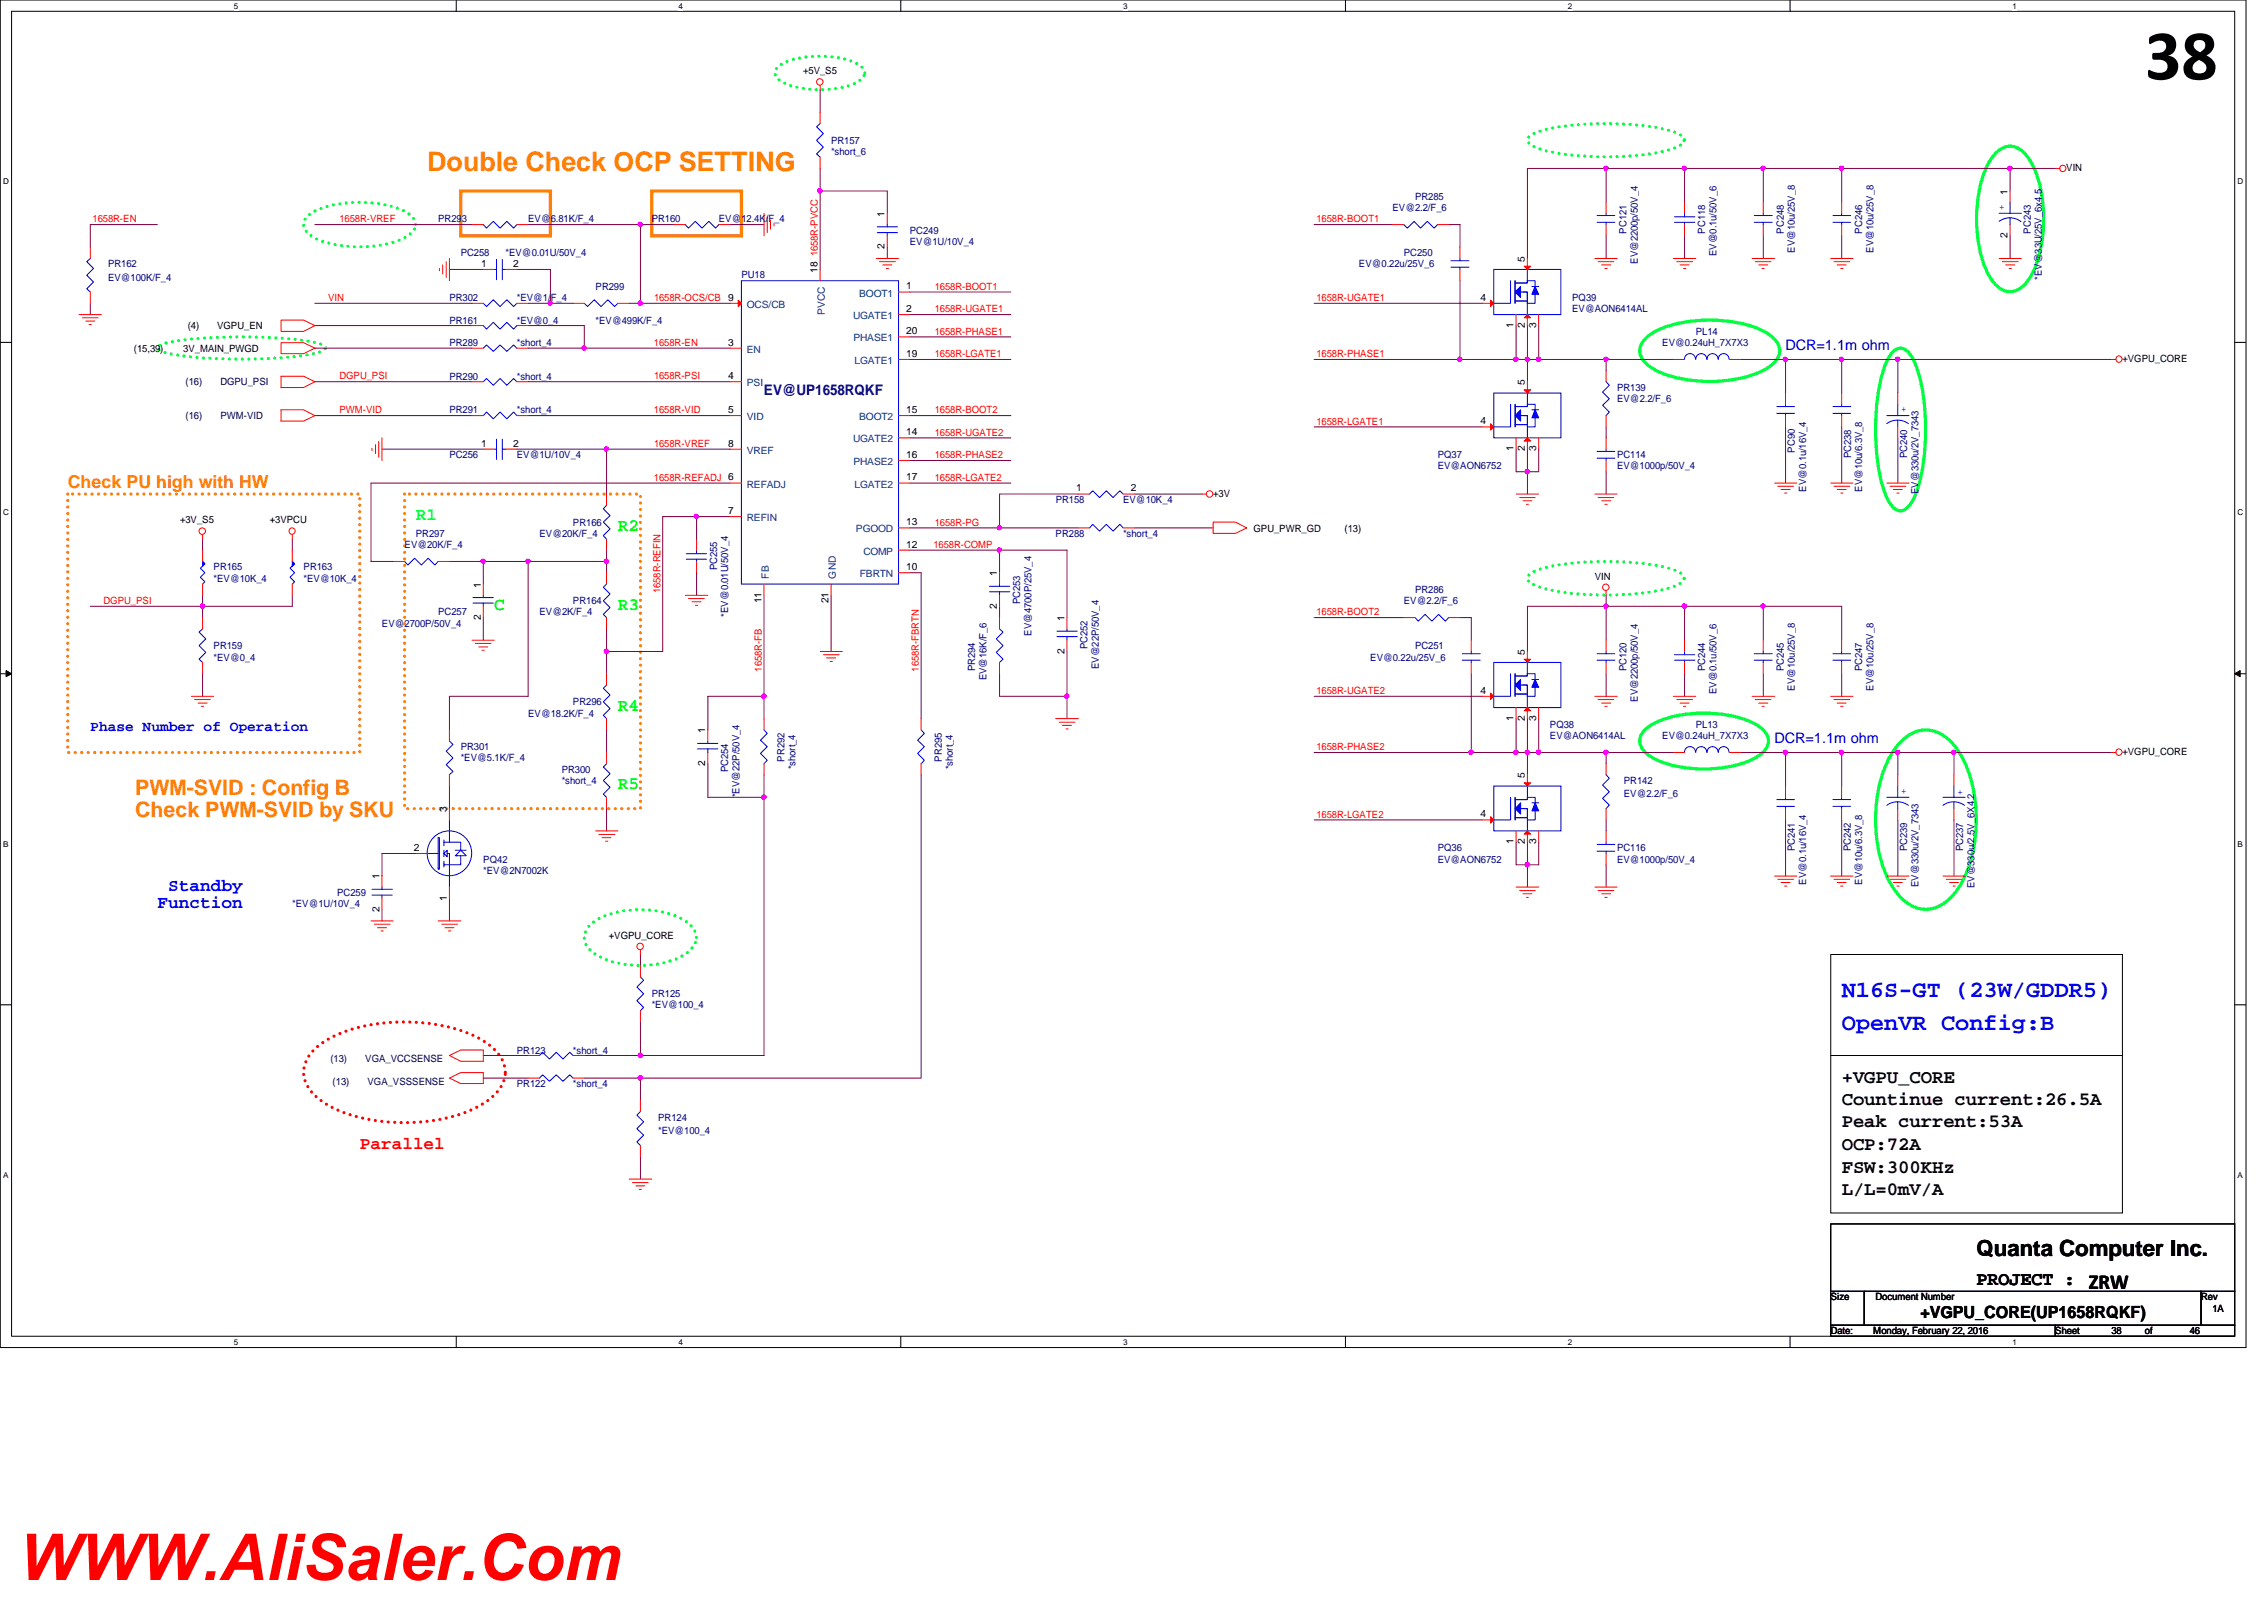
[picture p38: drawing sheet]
<svg xmlns="http://www.w3.org/2000/svg" width="297mm" height="210mm" viewBox="0 0 297 210" stroke-linecap="round" stroke-linejoin="round" font-family="sans-serif">
<defs><g id="words">
<text font-size="9.4" x="281.4" y="10.4">38</text>
<text font-size="8.5" fill="#f00" x="2.5" y="207.3">WWW.AliSaler.Com</text>
<text font-size="3.5" fill="#ff8000" x="56" y="22.4">Double Check OCP SETTING</text>
<g font-size="3.1" fill="#00f">
<text x="241.6" y="130.8">N16S-GT (23W/GDDR5)</text>
<text x="241.6" y="135.2">OpenVR Config:B</text>
</g>
<text font-size="2.9" x="259.3" y="164.8">Quanta Computer Inc.</text>
<g font-size="2.8" fill="#ff8000">
<text x="17.7" y="104.3">PWM-SVID : Config B</text>
<text x="17.7" y="107.1">Check PWM-SVID by SKU</text>
</g>
<g font-size="2.5">
<text x="241.6" y="142">+VGPU_CORE</text>
<text x="241.6" y="147.9">Peak current:53A</text>
<text x="241.6" y="145">Countinue current:26.5A</text>
<text x="241.6" y="150.9">OCP:72A</text>
<text x="241.6" y="153.8">FSW:300KHz</text>
<text x="241.6" y="156.8">L/L=0mV/A</text>
<text x="259.3" y="168.6">PROJECT : ZRW</text>
</g>
<text font-size="2.3" fill="#ff8000" x="8.9" y="64.1">Check PU high with HW</text>
<text font-size="2.3" fill="#00ff40" x="54.6" y="68.2">R1</text>
<g font-size="2.3" fill="#0f0">
<text x="81.1" y="69.7">R2</text>
<text x="64.9" y="80">C</text>
<text x="81.1" y="80">R3</text>
<text x="81.1" y="93.3">R4</text>
<text x="81.1" y="103.5">R5</text>
</g>
<g font-size="2.3" fill="#00f">
<text x="20.7" y="119.2">Function</text>
<text x="22.1" y="116.8">Standby</text>
</g>
<text font-size="2.3" fill="#f00" x="47.2" y="150.7">Parallel</text>
<text font-size="2.2" x="252" y="173">+VGPU_CORE(UP1658RQKF)</text>
<g font-size="1.9" fill="#00f">
<text x="234.3" y="45.9">DCR=1.1m ohm</text>
<text x="11.9" y="95.9">Phase Number of Operation</text>
<text x="232.8" y="97.5">DCR=1.1m ohm</text>
</g>
<text font-size="1.9" fill="#000080" x="100.2" y="51.9">EV@UP1658RQKF</text>
<g font-size="1.3">
<text x="105.4" y="9.7">+5V_S5</text>
<text x="271.1" y="22.4">VIN</text>
<text x="116.1" y="28.4" transform="rotate(-90 116.1 28.4)">1</text>
<text x="263.4" y="25.5" transform="rotate(-90 263.4 25.5)">1</text>
<text x="63.1" y="35">1</text>
<text x="67.3" y="35">2</text>
<text x="107.3" y="35.8" transform="rotate(-90 107.3 35.8)">18</text>
<text x="116.1" y="32.7" transform="rotate(-90 116.1 32.7)">2</text>
<text x="200" y="34.3" transform="rotate(-90 200 34.3)">5</text>
<text x="263.4" y="31.2" transform="rotate(-90 263.4 31.2)">2</text>
<text x="95.5" y="39.5">9</text>
<text x="118.9" y="38">1</text>
<text x="118.9" y="40.9">2</text>
<text x="194.2" y="39.5">4</text>
<text x="17.6" y="46.1">(15,39)</text>
<text x="24" y="46.1">3V_MAIN_PWGD</text>
<text x="24.6" y="43.2">(4)</text>
<text x="28.5" y="43.2">VGPU_EN</text>
<text x="95.5" y="45.3">3</text>
<text x="118.9" y="46.8">19</text>
<text x="118.9" y="43.9">20</text>
<text x="198.6" y="43" transform="rotate(-90 198.6 43)">1</text>
<text x="200" y="43" transform="rotate(-90 200 43)">2</text>
<text x="201.5" y="43" transform="rotate(-90 201.5 43)">3</text>
<text x="278.5" y="47.5">+VGPU_CORE</text>
<text x="95.5" y="49.7">4</text>
<text x="200.1" y="50.5" transform="rotate(-90 200.1 50.5)">5</text>
<text x="63.1" y="58.6">1</text>
<text x="67.3" y="58.6">2</text>
<text x="95.5" y="58.6">8</text>
<text x="95.5" y="54.2">5</text>
<text x="118.9" y="57.1">14</text>
<text x="118.9" y="54.2">15</text>
<text x="194.3" y="55.7">4</text>
<text x="198.6" y="59.2" transform="rotate(-90 198.6 59.2)">1</text>
<text x="200.1" y="59.2" transform="rotate(-90 200.1 59.2)">2</text>
<text x="201.5" y="59.2" transform="rotate(-90 201.5 59.2)">3</text>
<text x="118.9" y="60.1">16</text>
<text x="118.9" y="63">17</text>
<text x="141.2" y="64.5">1</text>
<text x="148.4" y="64.5">2</text>
<text x="159.2" y="65.1">+3V</text>
<text x="23.6" y="68.7">+3V_S5</text>
<text x="35.4" y="68.7">+3VPCU</text>
<text x="95.5" y="67.4">7</text>
<text x="118.9" y="71.8">12</text>
<text x="118.9" y="68.9">13</text>
<text x="164.5" y="69.8">GPU_PWR_GD</text>
<text x="176.4" y="69.8">(13)</text>
<text x="63.1" y="77.1" transform="rotate(-90 63.1 77.1)">1</text>
<text x="118.9" y="74.8">10</text>
<text x="130.8" y="75.6" transform="rotate(-90 130.8 75.6)">1</text>
<text x="209.2" y="76">VIN</text>
<text x="63.1" y="81.3" transform="rotate(-90 63.1 81.3)">2</text>
<text x="99.9" y="79.2" transform="rotate(-90 99.9 79.2)">11</text>
<text x="108.7" y="79.2" transform="rotate(-90 108.7 79.2)">21</text>
<text x="130.8" y="79.9" transform="rotate(-90 130.8 79.9)">2</text>
<text x="139.6" y="81.5" transform="rotate(-90 139.6 81.5)">1</text>
<text x="139.6" y="85.8" transform="rotate(-90 139.6 85.8)">2</text>
<text x="200" y="85.9" transform="rotate(-90 200 85.9)">5</text>
<text x="194.2" y="91">4</text>
<text x="198.6" y="94.6" transform="rotate(-90 198.6 94.6)">1</text>
<text x="200" y="94.6" transform="rotate(-90 200 94.6)">2</text>
<text x="201.5" y="94.6" transform="rotate(-90 201.5 94.6)">3</text>
<text x="92.5" y="100.5" transform="rotate(-90 92.5 100.5)">2</text>
<text x="92.5" y="96.2" transform="rotate(-90 92.5 96.2)">1</text>
<text x="278.5" y="99">+VGPU_CORE</text>
<text x="58.6" y="106.5" transform="rotate(-90 58.6 106.5)">3</text>
<text x="194.3" y="107.2">4</text>
<text x="200.1" y="102.1" transform="rotate(-90 200.1 102.1)">5</text>
<text x="54.3" y="111.6">2</text>
<text x="198.6" y="110.8" transform="rotate(-90 198.6 110.8)">1</text>
<text x="200.1" y="110.8" transform="rotate(-90 200.1 110.8)">2</text>
<text x="201.5" y="110.8" transform="rotate(-90 201.5 110.8)">3</text>
<text x="49.8" y="119.6" transform="rotate(-90 49.8 119.6)">2</text>
<text x="49.8" y="115.4" transform="rotate(-90 49.8 115.4)">1</text>
<text x="58.6" y="118.1" transform="rotate(-90 58.6 118.1)">1</text>
<text x="79.9" y="123.2">+VGPU_CORE</text>
<text x="240.2" y="170.6">Size</text>
<text x="246.1" y="170.6">Document Number</text>
<text x="288.8" y="170.6">Rev</text>
<text x="290.3" y="172.1">1A</text>
<text x="240.2" y="175">Date:</text>
<text x="245.8" y="175">Monday, February 22, 2016</text>
<text x="269.6" y="175">Sheet</text>
<text x="277" y="175">38</text>
<text x="281.4" y="175">of</text>
<text x="287.3" y="175">46</text>
</g>
<g font-size="1.3" fill="#000080">
<text x="109" y="18.9">PR157</text>
<text x="109" y="20.4">*short_6</text>
<text x="57.5" y="29.2">PR293</text>
<text x="69.3" y="29.2">EV@6.81K/F_4</text>
<text x="85.5" y="29.2">PR160</text>
<text x="94.3" y="29.2">EV@12.4K/F_4</text>
<text x="182.7" y="27.7">EV@2.2/F_6</text>
<text x="185.7" y="26.2">PR285</text>
<text x="14.2" y="35.1">PR162</text>
<text x="60.4" y="33.6">PC258</text>
<text x="66.3" y="33.6">*EV@0.01U/50V_4</text>
<text x="119.4" y="30.6">PC249</text>
<text x="119.4" y="32.1">EV@1U/10V_4</text>
<text x="178.3" y="35.1">EV@0.22u/25V_6</text>
<text x="184.2" y="33.6">PC250</text>
<text x="213.4" y="30.6" transform="rotate(-90 213.4 30.6)">PC121</text>
<text x="214.9" y="34.6" transform="rotate(-90 214.9 34.6)">EV@2200p/50V_4</text>
<text x="223.7" y="30.6" transform="rotate(-90 223.7 30.6)">PC118</text>
<text x="225.2" y="33.6" transform="rotate(-90 225.2 33.6)">EV@0.1u/50V_6</text>
<text x="234" y="30.6" transform="rotate(-90 234 30.6)">PC248</text>
<text x="235.5" y="33.1" transform="rotate(-90 235.5 33.1)">EV@10u/25V_8</text>
<text x="244.3" y="30.6" transform="rotate(-90 244.3 30.6)">PC246</text>
<text x="245.8" y="33.1" transform="rotate(-90 245.8 33.1)">EV@10u/25V_8</text>
<text x="266.4" y="30.6" transform="rotate(-90 266.4 30.6)">PC243</text>
<text x="14.2" y="36.8">EV@100K/F_4</text>
<text x="59" y="39.5">PR302</text>
<text x="67.8" y="39.5">*EV@1/F_4</text>
<text x="78.1" y="38">PR299</text>
<text x="97.3" y="36.5">PU18</text>
<text x="206.3" y="39.5">PQ39</text>
<text x="206.3" y="41">EV@AON6414AL</text>
<text x="267.9" y="36.7" transform="rotate(-90 267.9 36.7)">*EV@33U/25V_6x4.5</text>
<text x="59" y="42.5">PR161</text>
<text x="59" y="45.4">PR289</text>
<text x="67.8" y="42.5">*EV@0_4</text>
<text x="67.8" y="45.4">*short_4</text>
<text x="78.1" y="42.5">*EV@499K/F_4</text>
<text x="218.1" y="45.4">EV@0.24uH_7X7X3</text>
<text x="222.5" y="43.9">PL14</text>
<text x="59" y="49.8">PR290</text>
<text x="67.8" y="49.8">*short_4</text>
<text x="212.2" y="51.3">PR139</text>
<text x="212.2" y="52.7">EV@2.2/F_6</text>
<text x="59" y="54.2">PR291</text>
<text x="67.8" y="54.2">*short_4</text>
<text x="235.5" y="59.4" transform="rotate(-90 235.5 59.4)">PC90</text>
<text x="59" y="60.1">PC256</text>
<text x="67.8" y="60.1">EV@1U/10V_4</text>
<text x="138.5" y="66">PR158</text>
<text x="147.4" y="66">EV@10K_4</text>
<text x="188.6" y="60.1">PQ37</text>
<text x="188.6" y="61.6">EV@AON6752</text>
<text x="212.2" y="60.1">PC114</text>
<text x="212.2" y="61.6">EV@1000p/50V_4</text>
<text x="237" y="64.5" transform="rotate(-90 237 64.5)">EV@0.1u/16V_4</text>
<text x="242.9" y="60.1" transform="rotate(-90 242.9 60.1)">PC238</text>
<text x="244.3" y="64.5" transform="rotate(-90 244.3 64.5)">EV@10u/6.3V_8</text>
<text x="250.2" y="60.1" transform="rotate(-90 250.2 60.1)">PC240</text>
<text x="251.7" y="64.8" transform="rotate(-90 251.7 64.8)">EV@330u/2V_7343</text>
<text x="53.1" y="71.9">EV@20K/F_4</text>
<text x="54.6" y="70.4">PR297</text>
<text x="70.8" y="70.4">EV@20K/F_4</text>
<text x="75.2" y="69">PR166</text>
<text x="138.5" y="70.4">PR288</text>
<text x="147.4" y="70.4">*short_4</text>
<text x="28" y="74.8">PR165</text>
<text x="28" y="76.3">*EV@10K_4</text>
<text x="39.8" y="74.8">PR163</text>
<text x="39.8" y="76.3">*EV@10K_4</text>
<text x="94.1" y="74.8" transform="rotate(-90 94.1 74.8)">PC255</text>
<text x="185.7" y="77.8">PR286</text>
<text x="50.1" y="82.2">EV@2700P/50V_4</text>
<text x="57.5" y="80.7">PC257</text>
<text x="70.8" y="80.7">EV@2K/F_4</text>
<text x="75.2" y="79.3">PR164</text>
<text x="95.5" y="80.9" transform="rotate(-90 95.5 80.9)">*EV@0.01U/50V_4</text>
<text x="133.8" y="79.2" transform="rotate(-90 133.8 79.2)">PC253</text>
<text x="135.3" y="83.4" transform="rotate(-90 135.3 83.4)">EV@4700P/25V_4</text>
<text x="184.2" y="79.3">EV@2.2/F_6</text>
<text x="28" y="85.2">PR159</text>
<text x="28" y="86.7">*EV@0_4</text>
<text x="128" y="88.1" transform="rotate(-90 128 88.1)">PR294</text>
<text x="129.4" y="89.3" transform="rotate(-90 129.4 89.3)">EV@16K/F_6</text>
<text x="142.7" y="85.2" transform="rotate(-90 142.7 85.2)">PC252</text>
<text x="144.2" y="87.8" transform="rotate(-90 144.2 87.8)">EV@22P/50V_4</text>
<text x="179.8" y="86.7">EV@0.22u/25V_6</text>
<text x="185.7" y="85.2">PC251</text>
<text x="213.4" y="88.1" transform="rotate(-90 213.4 88.1)">PC120</text>
<text x="223.7" y="88.1" transform="rotate(-90 223.7 88.1)">PC244</text>
<text x="234" y="88.1" transform="rotate(-90 234 88.1)">PC245</text>
<text x="244.3" y="88.1" transform="rotate(-90 244.3 88.1)">PC247</text>
<text x="69.3" y="94">EV@18.2K/F_4</text>
<text x="75.2" y="92.5">PR296</text>
<text x="203.4" y="95.5">PQ38</text>
<text x="214.9" y="92.1" transform="rotate(-90 214.9 92.1)">EV@2200p/50V_4</text>
<text x="222.5" y="95.5">PL13</text>
<text x="225.2" y="91.1" transform="rotate(-90 225.2 91.1)">EV@0.1u/50V_6</text>
<text x="235.5" y="90.6" transform="rotate(-90 235.5 90.6)">EV@10u/25V_8</text>
<text x="245.8" y="90.6" transform="rotate(-90 245.8 90.6)">EV@10u/25V_8</text>
<text x="60.4" y="98.4">PR301</text>
<text x="60.4" y="99.9">*EV@5.1K/F_4</text>
<text x="73.7" y="101.4">PR300</text>
<text x="95.5" y="101.3" transform="rotate(-90 95.5 101.3)">PC254</text>
<text x="102.9" y="99.9" transform="rotate(-90 102.9 99.9)">PR292</text>
<text x="104.4" y="100.9" transform="rotate(-90 104.4 100.9)">*short_4</text>
<text x="123.6" y="99.9" transform="rotate(-90 123.6 99.9)">PR295</text>
<text x="125" y="100.9" transform="rotate(-90 125 100.9)">*short_4</text>
<text x="203.4" y="96.9">EV@AON6414AL</text>
<text x="218.1" y="96.9">EV@0.24uH_7X7X3</text>
<text x="73.7" y="102.8">*short_4</text>
<text x="97" y="104.6" transform="rotate(-90 97 104.6)">*EV@22P/50V_4</text>
<text x="213.1" y="102.8">PR142</text>
<text x="213.1" y="104.6">EV@2.2/F_6</text>
<text x="63.4" y="113.2">PQ42</text>
<text x="188.6" y="111.7">PQ36</text>
<text x="188.6" y="113.2">EV@AON6752</text>
<text x="212.2" y="111.7">PC116</text>
<text x="212.2" y="113.2">EV@1000p/50V_4</text>
<text x="235.5" y="111.7" transform="rotate(-90 235.5 111.7)">PC241</text>
<text x="242.8" y="111.7" transform="rotate(-90 242.8 111.7)">PC242</text>
<text x="250.2" y="111.7" transform="rotate(-90 250.2 111.7)">PC239</text>
<text x="257.6" y="111.7" transform="rotate(-90 257.6 111.7)">PC237</text>
<text x="38.3" y="119">*EV@1U/10V_4</text>
<text x="44.2" y="117.6">PC259</text>
<text x="63.4" y="114.6">*EV@2N7002K</text>
<text x="237" y="116.1" transform="rotate(-90 237 116.1)">EV@0.1u/16V_4</text>
<text x="244.3" y="116.1" transform="rotate(-90 244.3 116.1)">EV@10u/6.3V_8</text>
<text x="251.7" y="116.4" transform="rotate(-90 251.7 116.4)">EV@330u/2V_7343</text>
<text x="259.1" y="116.5" transform="rotate(-90 259.1 116.5)">EV@330u/2.5V_6X4.2</text>
<text x="85.5" y="130.8">PR125</text>
<text x="85.5" y="132.3">*EV@100_4</text>
<text x="67.8" y="142.6">PR122</text>
<text x="67.8" y="138.2">PR123</text>
<text x="75.2" y="142.6">*short_4</text>
<text x="75.2" y="138.2">*short_4</text>
<text x="86.4" y="147">PR124</text>
<text x="86.4" y="148.8">*EV@100_4</text>
</g>
<g font-size="1.3" fill="#f00">
<text x="12.1" y="29.2">1658R-EN</text>
<text x="44.5" y="29.2">1658R-VREF</text>
<text x="172.7" y="29.2">1658R-BOOT1</text>
<text x="107.3" y="33.6" transform="rotate(-90 107.3 33.6)">1658R-PVCC</text>
<text x="43" y="39.5">VIN</text>
<text x="85.8" y="39.5">1658R-OCS/CB</text>
<text x="122.6" y="41">1658R-UGATE1</text>
<text x="122.6" y="38">1658R-BOOT1</text>
<text x="172.7" y="39.5">1658R-UGATE1</text>
<text x="85.8" y="45.4">1658R-EN</text>
<text x="122.6" y="46.9">1658R-LGATE1</text>
<text x="122.6" y="43.9">1658R-PHASE1</text>
<text x="172.7" y="46.9">1658R-PHASE1</text>
<text x="44.5" y="49.8">DGPU_PSI</text>
<text x="85.8" y="49.8">1658R-PSI</text>
<text x="44.5" y="54.2">PWM-VID</text>
<text x="85.8" y="54.2">1658R-VID</text>
<text x="85.8" y="58.6">1658R-VREF</text>
<text x="122.6" y="57.1">1658R-UGATE2</text>
<text x="122.6" y="54.2">1658R-BOOT2</text>
<text x="172.7" y="55.7">1658R-LGATE1</text>
<text x="85.8" y="63.1">1658R-REFADJ 6</text>
<text x="122.6" y="63.1">1658R-LGATE2</text>
<text x="122.6" y="60.1">1658R-PHASE2</text>
<text x="122.5" y="71.9">1658R-COMP</text>
<text x="122.6" y="69">1658R-PG</text>
<text x="86.7" y="77.8" transform="rotate(-90 86.7 77.8)">1658R-REFIN</text>
<text x="13.6" y="79.2">DGPU_PSI</text>
<text x="172.7" y="80.7">1658R-BOOT2</text>
<text x="99.9" y="88.1" transform="rotate(-90 99.9 88.1)">1658R-FB</text>
<text x="120.6" y="88.1" transform="rotate(-90 120.6 88.1)">1658R-FBRTN</text>
<text x="172.7" y="91.1">1658R-UGATE2</text>
<text x="172.7" y="98.4">1658R-PHASE2</text>
<text x="172.7" y="107.3">1658R-LGATE2</text>
</g>
<g font-size="1.3" fill="#00f">
<text x="262.3" y="27.6">+</text>
<text x="249.5" y="54.1">+</text>
<text x="249.4" y="104.2">+</text>
<text x="256.8" y="104.3">+</text>
</g>
<g font-size="1.3" fill="#004080">
<text x="98" y="40.4">OCS/CB</text>
<text x="108.2" y="41.3" transform="rotate(-90 108.2 41.3)">PVCC</text>
<text x="111.9" y="41.9">UGATE1</text>
<text x="112.7" y="38.9">BOOT1</text>
<text x="98" y="46.3">EN</text>
<text x="112" y="44.8">PHASE1</text>
<text x="112.1" y="47.7">LGATE1</text>
<text x="98" y="50.7">PSI</text>
<text x="98" y="59.5">VREF</text>
<text x="98" y="55.1">VID</text>
<text x="111.9" y="58">UGATE2</text>
<text x="112.7" y="55.1">BOOT2</text>
<text x="98" y="64">REFADJ</text>
<text x="112" y="61">PHASE2</text>
<text x="112.1" y="64">LGATE2</text>
<text x="98" y="68.4">REFIN</text>
<text x="112.3" y="69.8">PGOOD</text>
<text x="100.9" y="75.9" transform="rotate(-90 100.9 75.9)">FB</text>
<text x="109.7" y="75.9" transform="rotate(-90 109.7 75.9)">GND</text>
<text x="112.8" y="75.7">FBRTN</text>
<text x="113.3" y="72.8">COMP</text>
</g>
<g font-size="1.3" fill="#000040">
<text x="24.3" y="50.5">(16)</text>
<text x="28.9" y="50.5">DGPU_PSI</text>
<text x="24.3" y="54.9">(16)</text>
<text x="28.9" y="54.9">PWM-VID</text>
<text x="43.3" y="139.4">(13)</text>
<text x="43.6" y="142.3">(13)</text>
<text x="47.9" y="139.4">VGA_VCCSENSE</text>
<text x="48.2" y="142.3">VGA_VSSSENSE</text>
</g>
<g font-size="1.1">
<text x="30.7" y="1.1">5</text>
<text x="89" y="1.1">4</text>
<text x="147.4" y="1.1">3</text>
<text x="205.7" y="1.1">2</text>
<text x="264" y="1.1">1</text>
<text x=".4" y="24.2">D</text>
<text x="293.6" y="24.2">D</text>
<text x=".4" y="67.6">C</text>
<text x="293.6" y="67.6">C</text>
<text x=".4" y="111.1">B</text>
<text x="293.6" y="111.1">B</text>
<text x=".4" y="154.5">A</text>
<text x="293.6" y="154.5">A</text>
<text x="30.7" y="176.4">5</text>
<text x="89" y="176.4">4</text>
<text x="147.4" y="176.4">3</text>
<text x="205.7" y="176.4">2</text>
<text x="264" y="176.4">1</text>
</g>
</g></defs>
<path d="M0 0h294.7v176.8h-294.7zM1.5 1.5h291.7v173.8h-291.7z" fill="none" stroke="#000" stroke-width=".13"/>
<g fill="#fff">
<path d="M30.7 .2h.6v1.2h-.6z"/>
<path d="M30.7 175.5h.6v1.2h-.6z"/>
</g>
<path d="M59.9 0v1.5M59.9 175.3v1.5" fill="none" stroke="#000" stroke-width=".13"/>
<g fill="#fff">
<path d="M89 .2h.6v1.2h-.6z"/>
<path d="M89 175.5h.6v1.2h-.6z"/>
</g>
<path d="M118.2 0v1.5M118.2 175.3v1.5" fill="none" stroke="#000" stroke-width=".13"/>
<g fill="#fff">
<path d="M147.4 .2h.6v1.2h-.6z"/>
<path d="M147.4 175.5h.6v1.2h-.6z"/>
</g>
<path d="M176.5 0v1.5M176.5 175.3v1.5" fill="none" stroke="#000" stroke-width=".13"/>
<g fill="#fff">
<path d="M205.7 .2h.6v1.2h-.6z"/>
<path d="M205.7 175.5h.6v1.2h-.6z"/>
</g>
<path d="M234.9 0v1.5M234.9 175.3v1.5" fill="none" stroke="#000" stroke-width=".13"/>
<g fill="#fff">
<path d="M264 .2h.6v1.2h-.6z"/>
<path d="M264 175.5h.6v1.2h-.6z"/>
<path d="M.4 23.2h.8v1.2h-.8z"/>
<path d="M293.6 23.2h.7v1.2h-.7z"/>
<path d="M.4 66.6h.8v1.2h-.8z"/>
<path d="M293.6 66.6h.7v1.2h-.7z"/>
</g>
<path d="M0 44.9h1.5M293.2 44.9h1.5" fill="none" stroke="#000" stroke-width=".13"/>
<g fill="#fff">
<path d="M.4 110.1h.7v1.2h-.7z"/>
<path d="M293.6 110.1h.7v1.2h-.7z"/>
</g>
<path d="M0 88.4h1.5M.8 88l.7 .4-.7 .4zM293.2 88.4h1.5M293.2 88.4l.7-.4v.8z" fill="none" stroke="#000" stroke-width=".13"/>
<path d="M.8 88l.7 .4-.7 .4zM293.2 88.4l.7-.4v.8z" fill="#000"/>
<g fill="#fff">
<path d="M.4 153.5h.7v1.2h-.7z"/>
<path d="M293.6 153.5h.7v1.2h-.7z"/>
</g>
<path d="M0 131.8h1.5M240.2 138.5h38.3M240.2 125.2h38.3v33.9h-38.3zM293.2 131.8h1.5" fill="none" stroke="#000" stroke-width=".13"/>
<path d="M41.4 137.6a14.1 14.1 0 0 1 6.9-3.1 24.6 24.6 0 0 1 13.5 1.2 8.3 8.3 0 0 1 4.1 3.3 3.8 3.8 0 0 1-1.2 4.8 14.3 14.3 0 0 1-6.9 3 24.3 24.3 0 0 1-13.5-1.2 8.3 8.3 0 0 1-4.1-3.3 3.9 3.9 0 0 1 1.2-4.7z" fill="none" stroke="#f00" stroke-width=".42" stroke-dasharray="0 .8"/>
<path d="M8.9 64.8h38.3v33.9h-38.3zM53.1 64.8h30.9v41.3h-30.9z" fill="none" stroke="#ff8000" stroke-width=".42" stroke-dasharray="0 .8"/>
<path d="M102 8.8a7.5 7.5 0 0 1 4.5-1.4 11.6 11.6 0 0 1 6.1 1.1 1.16 1.16 0 0 1 .8 1.1 1.16 1.16 0 0 1-.8 1.1 12.1 12.1 0 0 1-8 .8 4.5 4.5 0 0 1-2.8-1.5l-.1-.4 .1-.4zM200.5 18.1a4.5 4.5 0 0 1 2.4-1.1 40.8 40.8 0 0 1 15.5 0 4.5 4.5 0 0 1 2.5 1.1l.1 .3-.1 .3a4.6 4.6 0 0 1-2.5 1.1 39.6 39.6 0 0 1-15.5 0 4.5 4.5 0 0 1-2.4-1.1l-.1-.3zM40.2 28.5a7.6 7.6 0 0 1 4.6-1.8 15.1 15.1 0 0 1 8.3 1 2.21 2.21 0 0 1 1.4 1.8 2.21 2.21 0 0 1-1.4 1.7 15.3 15.3 0 0 1-11.9 0 2.2 2.2 0 0 1-1.4-1.7l.1-.5zM20.8 45.4a12.3 12.3 0 0 1 4.9-1 68.8 68.8 0 0 1 15.2 .4l1.3 .4 .4 .2 .1 .2-.1 .3a12.4 12.4 0 0 1-4.9 1 65.5 65.5 0 0 1-15.3-.5l-1.3-.3-.3-.2-.1-.3zM200.5 75.5a4.4 4.4 0 0 1 2.4-1.1 40.5 40.5 0 0 1 15.5 0 4.5 4.5 0 0 1 2.5 1.1l.1 .4-.1 .3a4.6 4.6 0 0 1-2.5 1.1 39.6 39.6 0 0 1-15.5 0 4.5 4.5 0 0 1-2.4-1.1l-.1-.3zM77.5 121.3a8.9 8.9 0 0 1 5.3-1.9 12.1 12.1 0 0 1 7.1 1.4 2.53 2.53 0 0 1 1.4 2.8 4.3 4.3 0 0 1-3 2.3 13.3 13.3 0 0 1-9.5-.3 3.4 3.4 0 0 1-2.1-2.6l.1-.6 .2-.6z" fill="none" stroke="#00ff40" stroke-width=".42" stroke-dasharray="0 .8"/>
<path d="M261.9 20.1a2.39 2.39 0 0 1 3.7 0 10.8 10.8 0 0 1 2.3 5.9 17.5 17.5 0 0 1-1.3 9.9 4.3 4.3 0 0 1-2.2 2.3 2.42 2.42 0 0 1-2.5-.8 10.7 10.7 0 0 1-2.4-5.9 17.6 17.6 0 0 1 1.3-10zM216 44.3a10.6 10.6 0 0 1 5.7-2.1 17.8 17.8 0 0 1 9.5 1.2 4 4 0 0 1 2.2 2 2.12 2.12 0 0 1-.8 2.3 10.8 10.8 0 0 1-5.6 2.2 17.6 17.6 0 0 1-9.6-1.3 4 4 0 0 1-2.2-2 2.15 2.15 0 0 1 .8-2.3zM248.4 46.1a1.23 1.23 0 0 1 1.9 0 10.9 10.9 0 0 1 2 5.7 29.8 29.8 0 0 1-.8 12.6 4.3 4.3 0 0 1-1.7 2.5 1.48 1.48 0 0 1-1.8-.9 15.7 15.7 0 0 1-1.8-6.6 29 29 0 0 1 1-11.1l.8-1.6zM216.1 95.5a11.3 11.3 0 0 1 6.1-1.9 15.7 15.7 0 0 1 8.2 1.4 2.73 2.73 0 0 1 1.6 2.2 2.76 2.76 0 0 1-1.6 2.2 16.1 16.1 0 0 1-10.7 1.1 7.7 7.7 0 0 1-4.1-2.1 1.9 1.9 0 0 1 .5-2.9zM249.6 97.1a4.2 4.2 0 0 1 6.2 0 13.9 13.9 0 0 1 3.4 8.9 17.6 17.6 0 0 1-2.1 10.3 5.5 5.5 0 0 1-4.4 3 5.4 5.4 0 0 1-4.4-3 18.7 18.7 0 0 1-1.5-14.3 11.3 11.3 0 0 1 2.8-4.9z" fill="none" stroke="#00ff40" stroke-width=".42"/>
<path d="M60.4 25.1h11.8v5.8h-11.8zM85.5 25.1h11.8v5.8h-11.8z" fill="none" stroke="#ff8000" stroke-width=".42"/>
<g fill="none" stroke="#800040" stroke-width=".13">
<path d="M119.4 54.5h13.2M119.4 57.4h13.2M201.9 47.2h8.8M26.6 78.1v1.4M119.4 60.4h13.2M119.4 63.4h13.2M119.4 69.3h11.7M148.8 64.8h8.9M131.1 88.4v3M140 91.4v2.9M50.1 112v2.9M59 117.9v2.9"/>
<path d="M92.9 100.2v4.4M63.4 141.4h5.9M76.7 141.4h7.3"/>
</g>
<circle cx="210.7" cy="47.1" r=".29" fill="#f0f"/>
<circle cx="210.7" cy="47.1" r=".29" fill="none" stroke="#f0f" stroke-width=".13"/>
<path d="M72.2 39.8h3M172.4 56h22.1M131.1 72.2h8.9" fill="none" stroke="#800040" stroke-width=".13"/>
<circle cx="72.2" cy="39.8" r=".29" fill="#f0f"/>
<circle cx="72.2" cy="39.8" r=".29" fill="none" stroke="#f0f" stroke-width=".13"/>
<path d="M198.9 42.7v4.5h1.5v2.9M100.2 91.4v2.9" fill="none" stroke="#800040" stroke-width=".13"/>
<circle cx="198.9" cy="47.1" r=".29" fill="#f0f"/>
<circle cx="198.9" cy="47.1" r=".29" fill="none" stroke="#f0f" stroke-width=".13"/>
<path d="M191.6 47.2h7.3M200.4 42.7v4.5" fill="none" stroke="#800040" stroke-width=".13"/>
<circle cx="200.4" cy="47.1" r=".29" fill="#f0f"/>
<circle cx="200.4" cy="47.1" r=".29" fill="none" stroke="#f0f" stroke-width=".13"/>
<path d="M201.9 42.7v4.5" fill="none" stroke="#800040" stroke-width=".13"/>
<circle cx="201.9" cy="47.1" r=".29" fill="#f0f"/>
<circle cx="201.9" cy="47.1" r=".29" fill="none" stroke="#f0f" stroke-width=".13"/>
<path d="M72.2 35.3v4.5M231.3 22.1h10.3M200.4 47.2h1.5M210.7 78.1v5.9M210.7 88.4v3" fill="none" stroke="#800040" stroke-width=".13"/>
<circle cx="210.7" cy="79.5" r=".29" fill="#f0f"/>
<circle cx="210.7" cy="79.5" r=".29" fill="none" stroke="#f0f" stroke-width=".13"/>
<path d="M79.6 85.5v2.9" fill="none" stroke="#800040" stroke-width=".13"/>
<circle cx="79.6" cy="85.4" r=".29" fill="#f0f"/>
<circle cx="79.6" cy="85.4" r=".29" fill="none" stroke="#f0f" stroke-width=".13"/>
<path d="M88.4 29.5h-4.4v10.3h11.8M79.6 58.9h16.2M26.6 70.7v1.5M200.4 79.5h10.3M231.3 79.5h10.3M79.6 95.8v2.9" fill="none" stroke="#800040" stroke-width=".13"/>
<circle cx="84" cy="39.8" r=".29" fill="#f0f"/>
<circle cx="84" cy="39.8" r=".29" fill="none" stroke="#f0f" stroke-width=".13"/>
<path d="M63.4 73.7h5.9" fill="none" stroke="#800040" stroke-width=".13"/>
<circle cx="63.4" cy="73.6" r=".29" fill="#f0f"/>
<circle cx="63.4" cy="73.6" r=".29" fill="none" stroke="#f0f" stroke-width=".13"/>
<path d="M172.4 29.5h10.3M190.1 29.5h1.5M191.6 36.8v10.4M79.6 106.1v2.9M84 151.8v2.9" fill="none" stroke="#800040" stroke-width=".13"/>
<circle cx="191.5" cy="47.1" r=".29" fill="#f0f"/>
<circle cx="191.5" cy="47.1" r=".29" fill="none" stroke="#f0f" stroke-width=".13"/>
<path d="M191.6 29.5v2.9M41.3 50.1h20.6M69.3 50.1h26.5M119.4 44.2h13.2M69.3 73.7v17.7M120.9 75.1v19.2M50.1 112h4.5" fill="none" stroke="#800040" stroke-width=".13"/>
<circle cx="69.3" cy="73.6" r=".29" fill="#f0f"/>
<circle cx="69.3" cy="73.6" r=".29" fill="none" stroke="#f0f" stroke-width=".13"/>
<path d="M69.3 73.7h10.3" fill="none" stroke="#800040" stroke-width=".13"/>
<circle cx="79.6" cy="73.6" r=".29" fill="#f0f"/>
<circle cx="79.6" cy="73.6" r=".29" fill="none" stroke="#f0f" stroke-width=".13"/>
<path d="M67.8 58.9h11.8M69.3 91.4h-10.3v4.4" fill="none" stroke="#800040" stroke-width=".13"/>
<circle cx="79.6" cy="58.9" r=".29" fill="#f0f"/>
<circle cx="79.6" cy="58.9" r=".29" fill="none" stroke="#f0f" stroke-width=".13"/>
<path d="M41.3 39.8h20.6M210.7 22.1v4.4M210.7 56v1.4" fill="none" stroke="#800040" stroke-width=".13"/>
<circle cx="210.7" cy="22.1" r=".29" fill="#f0f"/>
<circle cx="210.7" cy="22.1" r=".29" fill="none" stroke="#f0f" stroke-width=".13"/>
<path d="M256.4 98.7h20.6" fill="none" stroke="#800040" stroke-width=".13"/>
<circle cx="256.3" cy="98.7" r=".29" fill="#f0f"/>
<circle cx="256.3" cy="98.7" r=".29" fill="none" stroke="#f0f" stroke-width=".13"/>
<path d="M200.4 61.9v2.9M84 134.1v4.4" fill="none" stroke="#800040" stroke-width=".13"/>
<circle cx="200.4" cy="61.9" r=".29" fill="#f0f"/>
<circle cx="200.4" cy="61.9" r=".29" fill="none" stroke="#f0f" stroke-width=".13"/>
<path d="M26.6 79.5h11.8M119.4 75.1h1.5M140 72.2v8.8" fill="none" stroke="#800040" stroke-width=".13"/>
<circle cx="26.6" cy="79.5" r=".29" fill="#f0f"/>
<circle cx="26.6" cy="79.5" r=".29" fill="none" stroke="#f0f" stroke-width=".13"/>
<path d="M48.7 63.4h47.1M131.1 72.2v2.9M100.2 104.6v33.9" fill="none" stroke="#800040" stroke-width=".13"/>
<circle cx="100.2" cy="104.6" r=".29" fill="#f0f"/>
<circle cx="100.2" cy="104.6" r=".29" fill="none" stroke="#f0f" stroke-width=".13"/>
<path d="M84 138.5h16.2" fill="none" stroke="#800040" stroke-width=".13"/>
<circle cx="84" cy="138.4" r=".29" fill="#f0f"/>
<circle cx="84" cy="138.4" r=".29" fill="none" stroke="#f0f" stroke-width=".13"/>
<path d="M241.6 22.1h22.1v3M263.7 30.9v3M48.7 63.4v10.3h2.9M131.1 79.5v1.5" fill="none" stroke="#800040" stroke-width=".13"/>
<circle cx="241.6" cy="22.1" r=".29" fill="#f0f"/>
<circle cx="241.6" cy="22.1" r=".29" fill="none" stroke="#f0f" stroke-width=".13"/>
<circle cx="263.7" cy="22.1" r=".29" fill="#f0f"/>
<circle cx="263.7" cy="22.1" r=".29" fill="none" stroke="#f0f" stroke-width=".13"/>
<path d="M140 85.5v5.9h-8.9" fill="none" stroke="#800040" stroke-width=".13"/>
<circle cx="140" cy="91.3" r=".29" fill="#f0f"/>
<circle cx="140" cy="91.3" r=".29" fill="none" stroke="#f0f" stroke-width=".13"/>
<path d="M200.4 22.1h10.3M210.7 47.2h8.8M200.4 110.5v3" fill="none" stroke="#800040" stroke-width=".13"/>
<circle cx="200.4" cy="113.4" r=".29" fill="#f0f"/>
<circle cx="200.4" cy="113.4" r=".29" fill="none" stroke="#f0f" stroke-width=".13"/>
<path d="M221 79.5h10.3M221 88.4v3M172.4 107.6h22.1M201.9 110.5v3" fill="none" stroke="#800040" stroke-width=".13"/>
<circle cx="231.3" cy="79.5" r=".29" fill="#f0f"/>
<circle cx="231.3" cy="79.5" r=".29" fill="none" stroke="#f0f" stroke-width=".13"/>
<circle cx="221" cy="79.5" r=".29" fill="#f0f"/>
<circle cx="221" cy="79.5" r=".29" fill="none" stroke="#f0f" stroke-width=".13"/>
<path d="M231.3 79.5v4.5M198.9 94.3v4.4M200.4 98.7v2.9M201.9 94.3v4.4M210.7 98.7h8.8" fill="none" stroke="#800040" stroke-width=".13"/>
<circle cx="200.4" cy="98.7" r=".29" fill="#f0f"/>
<circle cx="200.4" cy="98.7" r=".29" fill="none" stroke="#f0f" stroke-width=".13"/>
<path d="M107.6 11.8v2.9M116.4 32.4v1.5M200.4 79.5v6M210.7 79.5h10.3v4.5M241.6 79.5v4.5M231.3 88.4v3M241.6 88.4v3M120.9 101.6v39.8h-36.9M198.9 110.5v3h1.5M200.4 113.5v2.9M200.4 113.5h1.5" fill="none" stroke="#800040" stroke-width=".13"/>
<circle cx="84" cy="141.4" r=".29" fill="#f0f"/>
<circle cx="84" cy="141.4" r=".29" fill="none" stroke="#f0f" stroke-width=".13"/>
<path d="M91.4 67.8h4.4" fill="none" stroke="#800040" stroke-width=".13"/>
<circle cx="91.4" cy="67.7" r=".29" fill="#f0f"/>
<circle cx="91.4" cy="67.7" r=".29" fill="none" stroke="#f0f" stroke-width=".13"/>
<path d="M11.8 39.8v1.5M20.7 29.5h-8.9v2.9M41.3 29.5h20.6M69.3 29.5h14.7M116.4 25.1v2.9M86.9 67.8v17.7h-7.3v-3M172.4 98.7h20.6M172.4 91.4h22.1M200.4 98.7h1.5" fill="none" stroke="#800040" stroke-width=".13"/>
<circle cx="84" cy="29.4" r=".29" fill="#f0f"/>
<circle cx="84" cy="29.4" r=".29" fill="none" stroke="#f0f" stroke-width=".13"/>
<path d="M91.4 75.1v3M26.6 88.4v3M201.9 98.7h8.8v1.5M100.2 101.6v3M210.7 113.5v2.9M210.7 107.6v1.4" fill="none" stroke="#800040" stroke-width=".13"/>
<circle cx="210.7" cy="98.7" r=".29" fill="#f0f"/>
<circle cx="210.7" cy="98.7" r=".29" fill="none" stroke="#f0f" stroke-width=".13"/>
<circle cx="201.9" cy="98.7" r=".29" fill="#f0f"/>
<circle cx="201.9" cy="98.7" r=".29" fill="none" stroke="#f0f" stroke-width=".13"/>
<path d="M141.5 64.8h-10.4v4.5" fill="none" stroke="#800040" stroke-width=".13"/>
<circle cx="131.1" cy="69.2" r=".29" fill="#f0f"/>
<circle cx="131.1" cy="69.2" r=".29" fill="none" stroke="#f0f" stroke-width=".13"/>
<path d="M26.6 79.5v1.5M59 73.7h4.4v2.9M193 88.4v10.3" fill="none" stroke="#800040" stroke-width=".13"/>
<circle cx="193" cy="98.7" r=".29" fill="#f0f"/>
<circle cx="193" cy="98.7" r=".29" fill="none" stroke="#f0f" stroke-width=".13"/>
<path d="M193 98.7h5.9" fill="none" stroke="#800040" stroke-width=".13"/>
<circle cx="198.9" cy="98.7" r=".29" fill="#f0f"/>
<circle cx="198.9" cy="98.7" r=".29" fill="none" stroke="#f0f" stroke-width=".13"/>
<path d="M228.4 47.2h5.9M234.3 47.2h7.3M234.3 56v7.4M234.3 47.2v4.4M241.6 47.2h7.4v4.4M241.6 56v7.4M241.6 47.2v4.4M249 57.4v6M63.4 81v3M172.4 81h11.8M191.6 81h1.4v3" fill="none" stroke="#800040" stroke-width=".13"/>
<circle cx="241.6" cy="47.1" r=".29" fill="#f0f"/>
<circle cx="241.6" cy="47.1" r=".29" fill="none" stroke="#f0f" stroke-width=".13"/>
<circle cx="234.2" cy="47.1" r=".29" fill="#f0f"/>
<circle cx="234.2" cy="47.1" r=".29" fill="none" stroke="#f0f" stroke-width=".13"/>
<path d="M210.7 22.1h10.3M221 30.9v3M221 22.1v4.4M221 22.1h10.3M263.7 22.1h6M172.4 47.2h19.2M79.6 73.7v1.4" fill="none" stroke="#800040" stroke-width=".13"/>
<circle cx="231.3" cy="22.1" r=".29" fill="#f0f"/>
<circle cx="231.3" cy="22.1" r=".29" fill="none" stroke="#f0f" stroke-width=".13"/>
<circle cx="221" cy="22.1" r=".29" fill="#f0f"/>
<circle cx="221" cy="22.1" r=".29" fill="none" stroke="#f0f" stroke-width=".13"/>
<path d="M95.8 29.5h4.4M231.3 30.9v3M231.3 22.1v4.4M241.6 22.1v4.4M241.6 30.9v3M91.4 67.8v2.9M234.3 98.7v4.4M241.6 98.7v4.4M249 98.7v2.9M234.3 107.6v7.3M241.6 107.6v7.3" fill="none" stroke="#800040" stroke-width=".13"/>
<circle cx="249" cy="98.7" r=".29" fill="#f0f"/>
<circle cx="249" cy="98.7" r=".29" fill="none" stroke="#f0f" stroke-width=".13"/>
<path d="M228.4 98.7h28v2.9M249 107.6v7.3M256.4 107.6v7.3" fill="none" stroke="#800040" stroke-width=".13"/>
<circle cx="241.6" cy="98.7" r=".29" fill="#f0f"/>
<circle cx="241.6" cy="98.7" r=".29" fill="none" stroke="#f0f" stroke-width=".13"/>
<circle cx="234.2" cy="98.7" r=".29" fill="#f0f"/>
<circle cx="234.2" cy="98.7" r=".29" fill="none" stroke="#f0f" stroke-width=".13"/>
<path d="M210.7 47.2v1.4M100.2 78.1v13.3h-7.3v4.4M210.7 61.9v2.9M59 103.1v3" fill="none" stroke="#800040" stroke-width=".13"/>
<circle cx="100.2" cy="91.3" r=".29" fill="#f0f"/>
<circle cx="100.2" cy="91.3" r=".29" fill="none" stroke="#f0f" stroke-width=".13"/>
<g fill="none" stroke="#800040" stroke-width=".13">
<path d="M59 35.3h4.4M67.8 35.3h4.4M82.5 39.8h1.5M116.4 25.1h-8.8v10.2M119.4 38.3h13.2M41.3 54.5h20.6M50.1 58.9h13.3M69.3 54.5h26.5M79.6 58.9v5.9M119.4 41.3h13.2M86.9 67.8h4.5M131.1 69.3h10.4"/>
<path d="M148.8 69.3h10.4"/>
</g>
<circle cx="107.6" cy="25" r=".29" fill="#f0f"/>
<circle cx="107.6" cy="25" r=".29" fill="none" stroke="#f0f" stroke-width=".13"/>
<path d="M69.3 39.8h2.9M107.6 22.1v3M249 47.2h28M200.4 94.3v4.4h-1.5" fill="none" stroke="#800040" stroke-width=".13"/>
<circle cx="249" cy="47.1" r=".29" fill="#f0f"/>
<circle cx="249" cy="47.1" r=".29" fill="none" stroke="#f0f" stroke-width=".13"/>
<g fill="none" stroke="#800040" stroke-width=".13">
<path d="M172.4 39.8h22.1M200.4 22.1v11.8M210.7 30.9v3M119.4 47.2h13.2M198.9 58.9v3h1.5M200.4 58.9v3M201.9 58.9v3h-1.5M109 78.1v7.4M119.4 72.2h11.7M50.1 119.3v1.5M92.9 104.6h7.3M63.4 138.5h5.9"/>
<path d="M76.7 138.5h7.3M84 125.2v1.5M84 141.4v3"/>
</g>
<circle cx="131.1" cy="72.2" r=".29" fill="#f0f"/>
<circle cx="131.1" cy="72.2" r=".29" fill="none" stroke="#f0f" stroke-width=".13"/>
<path d="M41.3 42.7h20.6M69.3 42.7h7.4v3M69.3 45.7h7.4M76.7 45.7h19.1M11.8 79.5h14.8M38.3 70.7v1.5M38.3 78.1v1.4M79.6 72.2v1.5" fill="none" stroke="#800040" stroke-width=".13"/>
<circle cx="76.6" cy="45.7" r=".29" fill="#f0f"/>
<circle cx="76.6" cy="45.7" r=".29" fill="none" stroke="#f0f" stroke-width=".13"/>
<path d="M41.3 45.7h20.6" fill="none" stroke="#800040" stroke-width=".13"/>
<g fill="none" stroke="#f00" stroke-width=".13">
<path d="M107.6 11.2v.6M57.7 35.2v.3M58.1 34.8v1.1M58.5 34.3v2.1M59 33.9v2.9M61.9 39.8h1.5M67.8 39.8h1.5M100.2 28v2.9M100.7 28.4v2.1M101.1 28.9v1.2M101.6 29.3v.3M115 33.9h2.9"/>
<path d="M115.4 34.3h2.1M115.8 34.8h1.2M116.3 35.2h.3M209.2 33.9h3M209.7 34.3h2M210.1 34.8h1.2M210.6 35.2h.3M219.5 33.9h3M220 34.3h2.1M220.4 34.8h1.2M220.9 35.2h.3M229.9 33.9h2.9"/>
<path d="M230.3 34.3h2.1M230.8 34.8h1.1M231.2 35.2h.3M240.2 33.9h2.9M240.6 34.3h2.1M241 34.8h1.2M241.5 35.2h.3M262.3 33.9h2.9M262.7 34.3h2.1M263.1 34.8h1.2M263.6 35.2h.3M269.7 22.1h.5"/>
<path d="M10.4 41.3h2.9M10.8 41.7h2.1M11.3 42.1h1.1M11.7 42.6h.3M36.9 53.8h2.9l1.5 .7-1.5 .7h-2.9zM36.9 49.4h2.9l1.5 .7-1.5 .7h-2.9zM36.9 42h2.9l1.5 .7-1.5 .8h-2.9zM36.9 45h2.9l1.5 .7-1.5 .7h-2.9zM48.8 58.8v.3M49.3 58.3v1.2M49.7 57.9v2.1M50.1 57.4v3"/>
<path d="M61.9 54.5h1.5M67.8 54.5h1.5M241.6 51.6v1.4M241.6 54.5v1.5M277 47.2h.6M26.6 70.1v.6M38.3 70.1v.6M89.9 78.1h3M90.3 78.5h2.1M90.8 78.9h1.2M91.2 79.4h.3M157.7 64.8h.6"/>
<path d="M159.2 68.5h2.9l1.5 .8-1.5 .7h-2.9zM198.9 64.8h3M199.4 65.3h2M199.8 65.7h1.2M200.3 66.2h.2M209.2 64.8h3M209.7 65.3h2M210.1 65.7h1.2M210.6 66.2h.3M210.7 77.5v.6M232.8 63.4h2.9M233.2 63.8h2.1"/>
<path d="M233.7 64.2h1.2M234.1 64.7h.3M240.2 63.4h2.9M240.6 63.8h2.1M241 64.2h1.2M241.5 64.7h.3M247.6 63.4h2.9M248 63.8h2.1M248.4 64.2h1.2M248.9 64.7h.3M25.1 91.4h2.9M25.5 91.8h2.1"/>
<path d="M26 92.2h1.2M26.4 92.7h.3M61.9 84h2.9M62.4 84.4h2M62.8 84.9h1.2M63.2 85.3h.3M100.2 94.3v1.5M107.6 85.5h2.9M108 85.9h2.1M108.5 86.3h1.1M108.9 86.8h.3M138.5 94.3h3"/>
<path d="M139 94.7h2M139.4 95.2h1.2M139.9 95.6h.3M209.2 91.4h3M209.7 91.8h2M210.1 92.2h1.2M210.6 92.7h.3M219.5 91.4h3M220 91.8h2.1M220.4 92.2h1.2M220.9 92.7h.3M229.9 91.4h2.9"/>
<path d="M230.3 91.8h2.1M230.7 92.2h1.2M231.2 92.7h.3M240.2 91.4h2.9M240.6 91.8h2.1M241 92.2h1.2M241.5 92.7h.3M277 98.7h.6M78.1 109h3M78.6 109.5h2M79 109.9h1.2M79.5 110.4h.3"/>
<path d="M100.2 100.2v1.4M198.9 116.4h3M199.4 116.8h2M199.8 117.3h1.2M200.3 117.7h.2M209.2 116.4h3M209.7 116.8h2M210.1 117.3h1.2M210.6 117.7h.3M232.8 114.9h2.9M233.2 115.4h2.1M233.7 115.8h1.2"/>
<path d="M234.1 116.2h.3M234.3 103.1v1.5M234.3 106.1v1.5M240.2 114.9h2.9M240.6 115.4h2.1M241 115.8h1.2M241.5 116.2h.3M247.6 114.9h2.9M248 115.4h2.1M248.4 115.8h1.2M248.9 116.2h.3M254.9 114.9h2.9"/>
<path d="M255.3 115.4h2.1M255.8 115.8h1.2M256.2 116.2h.3M48.7 120.8h2.9M49.1 121.2h2.1M49.5 121.7h1.2M50 122.1h.3M57.5 120.8h2.9M57.9 121.2h2.1M58.4 121.7h1.2M58.8 122.1h.3M59 138.5l1.4-.8h3v1.5h-3z"/>
<path d="M69.3 138.5h1.5M75.2 138.5h1.5M84 124.6v.6M59 141.4l1.4-.7h3v1.5h-3zM82.5 154.7h3M83 155.1h2M83.4 155.6h1.2M83.9 156h.3"/>
<circle cx="107.6" cy="10.7" r=".43"/>
<circle cx="270.6" cy="22.1" r=".42"/>
<circle cx="278" cy="47.1" r=".42"/>
<circle cx="26.5" cy="69.7" r=".43"/>
<circle cx="38.3" cy="69.7" r=".42"/>
<circle cx="158.7" cy="64.8" r=".43"/>
<circle cx="210.7" cy="77" r=".43"/>
<circle cx="278" cy="98.7" r=".42"/>
<circle cx="84" cy="124.2" r=".43"/>
</g>
<path d="M240.2 160.6h53v8.8h-53zM240.2 169.4h4.4v4.5h-4.4zM240.2 173.9h29.5v1.4h-29.5zM244.6 169.4h44.2v4.5h-44.2zM269.7 173.9h23.5v1.4h-23.5zM288.8 169.4h4.4v4.5h-4.4z" fill="none" stroke="#000" stroke-width=".13"/>
<path d="M63.4 39.8l.4 .4 .9-.9 .9 .9 .9-.9 .9 .9 .4-.4M63.4 54.5l.4-.4 .9 .8 .9-.8 .9 .8 .9-.8 .4 .4M240.5 54.2h2.3M240.5 53.3h2.3M241.6 53v.3M241.6 54.2v.3M100.2 95.8l.5 .4-.9 .9 .9 .9-.9 .8 .9 .9-.5 .5M233.1 105.8h2.3M233.1 104.9h2.3M234.3 104.6v.3M234.3 105.8v.3M70.8 138.5l.4-.5 .9 .9 .9-.9 .9 .9 .9-.9 .4 .5" fill="none" stroke="#00f" stroke-width=".13"/>
<path d="M199.5 105.3v1.5l-.7-.7z" fill="#00f"/>
<path d="M199.5 105.3v1.5l-.7-.7z" fill="none" stroke="#00f" stroke-width=".13"/>
<path d="M201.4 105.3l.5 1.1h-.9z" fill="#00f"/>
<g fill="none" stroke="#00f" stroke-width=".13">
<path d="M196 103.1h8.8v5.9h-8.8zM198.2 104.6v3h-2.2M198.8 104.6v3M198.8 107.3h1.6M198.9 107.3h1.4M199.5 106.1h.9v1.5M199.8 106.1h.6v1.5M200.4 104.6v.3h-1.5M200.4 104.6v.3h-1.6M200.4 104.6h1v.7M200.4 103.1v1.5M200.4 107.6v1.4"/>
<path d="M201 105.3h.9M201.4 105.3l.5 1.1h-.9zM201.4 106.4v1.2h-1"/>
</g>
<path d="M195.6 107.1l.4 .5-.4 .4z" fill="#f00"/>
<path d="M194.5 107.6h1.5M195.6 107.1l.4 .5-.4 .4z" fill="none" stroke="#f00" stroke-width=".13"/>
<path d="M200 109.4l.4-.4 .4 .4z" fill="#f00"/>
<path d="M198.9 109v1.5M200 109.4l.4-.4 .4 .4zM200.4 109v1.5M201.9 109v1.5" fill="none" stroke="#f00" stroke-width=".13"/>
<path d="M200 102.7h.8l-.4 .4z" fill="#f00"/>
<path d="M241.6 26.5v1.5M241.6 29.5v1.4M61.9 50.1h1.5M67.8 50.1h1.5M210.7 84v1.5M210.7 86.9v1.5M50.1 117.9v1.4M50.1 114.9v1.5M200 102.7h.8l-.4 .4zM200.4 101.6v1.5M84 126.7v1.5M84 132.6v1.5" fill="none" stroke="#f00" stroke-width=".13"/>
<g fill="none" stroke="#00f" stroke-width=".13">
<path d="M240.5 28.3h2.3M240.5 29.2h2.3M241.6 28v.3M241.6 29.2v.3M63.4 50.1l.4-.4 .9 .8 .9-.8 .9 .8 .9-.8 .4 .4M26.6 73.7l.3 .3-.6 .5 .6 .6-.6 .6 .6 .6-.3 .3M209.5 86.6h2.4M209.5 85.8h2.4M210.7 85.5v.3M210.7 86.6v.3M48.8 117.4h2.7M48.8 116.7h2.7"/>
<path d="M50.1 116.4v.3M50.1 117.4v.5M84 128.2l.4 .4-.8 .9 .8 .9-.8 .9 .8 .9-.4 .4"/>
</g>
<path d="M26.6 73.7l.3 .3-.3 .2 .3-.2-.3 .2z" fill-rule="evenodd" fill="#00f"/>
<g fill="none" stroke="#00f" stroke-width=".13">
<path d="M63.4 29.5l.4 .4 .9-.9 .9 .9 .9-.9 .9 .9 .4-.4M190.4 35.1h2.3M190.4 34.2h2.3M191.5 33.9v.3M191.5 35.1v.2M209.5 28.3h2.4M209.5 29.2h2.4M210.7 28v.3M210.7 29.2v.3M219.7 28.4h2.7M219.7 29.2h2.7M221 29.2v.3"/>
<path d="M221 28v.4M230.2 28.3h2.3M230.2 29.2h2.3M231.3 28v.3M231.3 29.2v.3M210.7 50.1l.4 .4-.8 .9 .8 .9-.8 .9 .8 .9-.4 .4M233.1 54.2h2.3M233.1 53.3h2.3M234.3 53v.3M234.3 54.2v.3M26.6 73.7l.3 .3-.3 .2 .3-.2-.3 .2zM53.1 73.7l.4 .4 .9-.9 .9 .9 .9-.9 .9 .9 .4-.4"/>
<path d="M129.8 77.6h2.7M129.8 76.9h2.7M131.1 76.6v.3M131.1 77.6v.5M120.9 95.8l.4 .4-.9 .9 .9 .9-.9 .8 .9 .9-.4 .5M219.7 85.9h2.7M219.7 86.6h2.7M221 86.6v.3M221 85.5v.4M240.5 85.8h2.3M240.5 86.6h2.3M241.6 85.5v.3"/>
<path d="M241.6 86.6v.3M56 112h1.5M57.5 109.9h.2v4.1h-.2zM58.2 111.5v.5M58.2 112v.4M58.2 113v.7M58.2 110.2v.3M58.2 110.5v.5M58.2 110.5h.8M58.2 112l.5 .4v-.4M58.2 112l.5-.5v.5M58.7 112h.3v4.4"/>
<path d="M59 107.6v2.9M59 110.5h1.4v1M59.7 111.5h.7M60.4 112.3v1.1h-2.2M60.4 111.5l.8 .8h-1.3M60.4 111.5l-.7 .8h.3M60.4 111.5h.8M79.6 100.2l-.4 .4 .8 .9-.8 .9 .8 .9-.8 .9 .4 .4"/>
<circle cx="59" cy="111.9" r="2.93"/>
</g>
<g fill="none" stroke="#f00" stroke-width=".13">
<path d="M61.9 29.5h1.5M67.8 29.5h1.5M191.5 32.4v1.5M191.5 35.3v1.5M210.7 26.5v1.5M210.7 29.5v1.4M221 29.5v1.4M221 26.5v1.5M231.3 26.5v1.5M231.3 29.5v1.4M210.7 48.6v1.5M210.7 54.5v1.5"/>
<path d="M234.3 51.6v1.4M234.3 54.5v1.5M26.6 72.2v1.5M26.6 76.6v1.5M51.6 73.7h1.5M57.5 73.7h1.5M131.1 78.1v1.4M131.1 75.1v1.5M79.6 98.7v1.5M120.9 94.3v1.5M221 86.9v1.5M221 84v1.5"/>
<path d="M241.6 84v1.5M241.6 86.9v1.5M54.6 112h1.4M59 116.4v1.5M59 106.1v1.5M79.6 104.6v1.5M120.9 100.2v1.4"/>
</g>
<path d="M199.5 53.8v1.4l-.7-.7z" fill="#00f"/>
<path d="M199.5 53.8v1.4l-.7-.7z" fill="none" stroke="#00f" stroke-width=".13"/>
<path d="M201.4 53.8l.5 1h-.9z" fill="#00f"/>
<g fill="none" stroke="#00f" stroke-width=".13">
<path d="M196 51.6h8.8v5.8h-8.8zM198.2 53v3h-2.2M198.8 53v3M198.8 55.7h1.6M198.9 55.7h1.4M199.5 54.5h.9v1.5M199.8 54.5h.6v1.5M200.4 53v.3h-1.5M200.4 53v.3h-1.6M200.4 53h1v.8M200.4 51.6v1.4M200.4 56v1.4"/>
<path d="M201 53.8h.9M201.4 53.8l.5 1h-.9zM201.4 54.8v1.2h-1"/>
</g>
<path d="M195.6 55.6l.4 .4-.4 .4z" fill="#f00"/>
<path d="M194.5 56h1.5M195.6 55.6l.4 .4-.4 .4z" fill="none" stroke="#f00" stroke-width=".13"/>
<path d="M200 57.9l.4-.5 .4 .5z" fill="#f00"/>
<path d="M198.9 57.4v1.5M200 57.9l.4-.5 .4 .5zM200.4 57.4v1.5M201.9 57.4v1.5" fill="none" stroke="#f00" stroke-width=".13"/>
<path d="M200 51.1h.8l-.4 .5z" fill="#f00"/>
<g fill="none" stroke="#f00" stroke-width=".13">
<path d="M63.4 35.3h1.4M66.3 35.3h1.5M75.2 39.8h1.5M81.1 39.8h1.4M88.4 29.5h1.5M94.3 29.5h1.5M107.6 35.3v1.5M116.4 30.9v1.5M116.4 28v1.5M182.7 29.5h1.5M188.6 29.5h1.5M263.7 25.1v1.4"/>
<path d="M263.7 29.5v1.4M61.9 42.7h1.5M61.9 45.7h1.5M67.8 42.7h1.5M67.8 45.7h1.5M95.8 58.9h1.5M95.8 50.1h1.5M95.8 45.7h1.5M95.8 54.5h1.5M117.9 54.5h1.5M200 51.1h.8l-.4 .5zM200.4 50.1v1.5"/>
<path d="M210.7 57.4v1.5M219.5 47.2h1.5M226.9 47.2h1.5M249 51.6v1.4M249 56v1.4M63.4 79.5v1.5M63.4 76.6v1.5M79.6 75.1v1.5M79.6 64.8v1.5M79.6 70.7v1.5M91.4 73.7v1.4M91.4 70.7v1.5"/>
<path d="M95.8 67.8h1.5M95.8 63.4h1.5M100.2 76.6v1.5M117.9 63.4h1.5M141.5 69.3h1.4M141.5 64.8h1.4M147.4 69.3h1.4M147.4 64.8h1.4M210.7 60.4v1.5M26.6 81v1.5M26.6 86.9v1.5M59 95.8v1.4"/>
<path d="M79.6 81v1.5M79.6 88.4v1.5M79.6 94.3v1.5M140 81v1.5M140 84v1.5M193 84v1.5M193 86.9v1.5M219.5 98.7h1.5M226.9 98.7h1.5M231.3 84v1.5M231.3 86.9v1.5M59 101.6v1.5"/>
<path d="M210.7 109v1.5M210.7 112v1.4M210.7 100.2v1.4M210.7 106.1v1.5M256.4 101.6v1.5M256.4 106.1v1.5M69.3 141.4h1.5M75.2 141.4h1.5"/>
</g>
<g fill="none" stroke="#00f" stroke-width=".13">
<path d="M64.8 35.3h.3M65.1 34v2.7M65.9 35.3h.4M65.9 34v2.7M76.7 39.8l.4 .4 .9-.9 .9 .9 .8-.9 .9 .9 .5-.4M89.9 29.5l.4 .4 .9-.9 .9 .9 .9-.9 .9 .9 .4-.4M97.3 36.8h20.6v39.8h-20.6zM115.1 30.5h2.7M115.1 29.8h2.7M116.4 29.5v.3M116.4 30.5v.4M184.2 29.5l.4 .4 .9-.9 .9 .9 .9-.9 .9 .9 .4-.4"/>
<path d="M262.3 28h2.9M263.7 28.6v.9M263.7 26.5v1.5M263.7 28.6a2.44 2.44 0 0 0-1.4 .4M263.7 28.6a2.3 2.3 0 0 1 1.5 .5M63.4 42.7l.4 .5 .9-.9 .9 .9 .9-.9 .9 .9 .4-.5M63.4 45.7l.4-.4 .9 .8 .9-.8 .9 .8 .9-.8 .4 .4M209.5 59.2h2.4M210.7 58.9v.3M222.4 47.1a.72 .72 0 0 0-.7-.7 .72 .72 0 0 0-.7 .8M223.9 47.1a.72 .72 0 0 0-.7-.7 .72 .72 0 0 0-.7 .8M225.4 47.1a.72 .72 0 0 0-.7-.7 .72 .72 0 0 0-.7 .8"/>
<path d="M226.8 47.1a.7 .7 0 0 0-.7-.7 .7 .7 0 0 0-.6 .8M247.5 55.6a2.39 2.39 0 0 1 2.9 0M247.5 54.5h3M249 55.1v.9M249 53v1.5M62.1 79.1h2.6M62.1 78.4h2.6M63.4 78.1v.3M63.4 79.1v.4M79.6 76.6l-.4 .4 .8 .9-.8 .9 .8 .9-.8 .9 .4 .4M79.6 66.3l-.4 .5 .8 .8-.8 .9 .8 .9-.8 .9 .4 .4M90 72.6h2.7"/>
<path d="M90 73.4h2.7M91.4 73.4v.3M91.4 72.2v.4M142.9 69.3l.5-.5 .9 .9 .9-.9 .8 .9 .9-.9 .5 .5M142.9 64.8l.5-.4 .9 .9 .9-.9 .8 .9 .9-.9 .5 .4M209.5 60.1h2.4M210.7 60.1v.3M26.6 82.5l-.5 .4 .9 .9-.9 .9 .9 .9-.9 .9 .5 .4M59 97.2l.4 .5-.9 .8 .9 .9-.9 .9 .9 .9-.4 .4M79.6 89.9l-.4 .4 .8 .9-.8 .9 .8 .9-.8 .8 .4 .5M138.7 83.5h2.6M138.7 82.8h2.6"/>
<path d="M140 82.5v.3M140 83.5v.5M191.8 86.6h2.4M191.8 85.8h2.4M193 85.5v.3M193 86.6v.3M222.4 98.7a.72 .72 0 0 0-.7-.7 .72 .72 0 0 0-.7 .7M223.9 98.7a.72 .72 0 0 0-.7-.8 .72 .72 0 0 0-.7 .8M225.4 98.7a.72 .72 0 0 0-.7-.8 .72 .72 0 0 0-.7 .8M226.8 98.7a.7 .7 0 0 0-.7-.7 .7 .7 0 0 0-.6 .7M230.2 85.8h2.3M230.2 86.6h2.3"/>
<path d="M231.3 85.5v.3M231.3 86.6v.3M209.5 111.7h2.4M209.5 110.8h2.4M210.7 110.5v.3M210.7 111.7v.3M210.7 101.6l.4 .5-.8 .9 .8 .9-.8 .8 .8 .9-.4 .5M254.9 105.7a2.39 2.39 0 0 1 2.8 0M254.9 104.6h2.9M256.4 105.2v.9M256.4 103.1v1.5M70.8 141.4l.4-.4 .9 .9 .9-.9 .9 .9 .9-.9 .4 .4"/>
</g>
<path d="M96.8 39.4l.5 .4-.5 .4z" fill="#f00"/>
<g fill="none" stroke="#f00" stroke-width=".13">
<path d="M107.6 14.7v1.5M11.8 38.3v1.5M11.8 32.4v1.5M95.8 39.8h1.5M96.8 39.4l.5 .4-.5 .4zM107.6 20.6v1.5M117.9 38.3h1.5M63.4 58.9h1.4M66.3 58.9h1.5M117.9 47.2h1.5M117.9 57.4h1.5M117.9 44.2h1.5"/>
<path d="M117.9 41.3h1.5M109 76.6v1.5M117.9 69.3h1.5M117.9 72.2h1.5M117.9 75.1h1.5M117.9 60.4h1.5M92.9 95.8v1.4M92.9 98.7v1.5M184.2 81h1.5M190.1 81h1.4M241.6 103.1v1.5M241.6 106.1v1.5"/>
<path d="M249 101.6v1.5M249 106.1v1.5M84 150.3v1.5M84 144.4v1.4"/>
</g>
<g fill="none" stroke="#00f" stroke-width=".13">
<path d="M107.6 16.2l-.5 .4 .9 .9-.9 .9 .9 .9-.9 .9 .5 .4M11.8 33.9l-.4 .4 .9 .9-.9 .9 .9 .9-.9 .9 .4 .4M64.8 58.9h.3M65.1 57.6v2.7M65.9 58.9h.4M65.9 57.6v2.7M38.3 73.7l.3 .3-.5 .5 .5 .6-.5 .6 .5 .6-.3 .3M91.5 98.2h2.7M91.5 97.5h2.7M92.9 97.2v.3M92.9 98.2v.5M185.7 81l.4 .5 .9-.9 .9 .9 .8-.9 .9 .9 .5-.5"/>
<path d="M240.5 105.8h2.3M240.5 104.9h2.3M241.6 104.6v.3M241.6 105.8v.3M247.5 104.6h3M247.5 105.7a2.39 2.39 0 0 1 2.9 0M249 105.2v.9M249 103.1v1.5M84 145.8l-.4 .5 .8 .9-.8 .9 .8 .8-.8 .9 .4 .5"/>
</g>
<path d="M38.3 73.7l.3 .3-.3 .2 .3-.2-.3 .2z" fill-rule="evenodd" fill="#00f"/>
<path d="M38.3 73.7l.3 .3-.3 .2 .3-.2-.3 .2z" fill="none" stroke="#00f" stroke-width=".13"/>
<path d="M38.3 72.2v1.5M38.3 76.6v1.5" fill="none" stroke="#f00" stroke-width=".13"/>
<path d="M198.8 89.9l.7-.8v1.5z" fill="#00f"/>
<path d="M198.8 89.9l.7-.8v1.5z" fill="none" stroke="#00f" stroke-width=".13"/>
<path d="M201.4 89.1l.5 1.1h-.9z" fill="#00f"/>
<g fill="none" stroke="#00f" stroke-width=".13">
<path d="M196 86.9h8.8v5.9h-8.8zM198.2 88.4v2.9h-2.2M198.8 88.4v2.9M198.8 91.1h1.6M198.9 91.1h1.4M199.5 89.9h.9v1.4M199.8 89.9h.6v1.4M200.4 88.4v.3h-1.5M200.4 88.4v.3h-1.6M200.4 88.4h1v.7M200.4 86.9v1.5M200.4 91.3v1.5"/>
<path d="M201 89.1h.9M201.4 89.1l.5 1.1h-.9zM201.4 90.2v1.1h-1"/>
</g>
<path d="M195.6 90.9l.4 .4-.4 .5z" fill="#f00"/>
<path d="M194.5 91.3h1.5M195.6 90.9l.4 .4-.4 .5z" fill="none" stroke="#f00" stroke-width=".13"/>
<path d="M200 93.3l.4-.5 .4 .5z" fill="#f00"/>
<path d="M198.9 92.8v1.5M200 93.3l.4-.5 .4 .5zM200.4 92.8v1.5M201.9 92.8v1.5" fill="none" stroke="#f00" stroke-width=".13"/>
<path d="M200 86.5h.8l-.4 .4z" fill="#f00"/>
<path d="M131.1 81v1.5M131.1 86.9v1.5M200 86.5h.8l-.4 .4zM200.4 85.5v1.4" fill="none" stroke="#f00" stroke-width=".13"/>
<path d="M131.1 82.5l.5 .4-.9 .9 .9 .9-.9 .9 .9 .9-.5 .4" fill="none" stroke="#00f" stroke-width=".13"/>
<path d="M198.8 38.3l.7-.7v1.4z" fill="#00f"/>
<path d="M198.8 38.3l.7-.7v1.4z" fill="none" stroke="#00f" stroke-width=".13"/>
<path d="M201.4 37.6l.5 1h-.9z" fill="#00f"/>
<g fill="none" stroke="#00f" stroke-width=".13">
<path d="M196 35.3h8.8v6h-8.8zM198.2 36.8v3h-2.2M198.8 36.8v3M198.8 39.5h1.6M198.9 39.5h1.4M199.5 38.3h.9v1.5M199.8 38.3h.6v1.5M200.4 36.8v.3h-1.5M200.4 36.8v.3h-1.6M200.4 36.8h1v.8M200.4 35.3v1.5M200.4 39.8v1.5"/>
<path d="M201 37.6h.9M201.4 37.6l.5 1h-.9zM201.4 38.6v1.2h-1"/>
</g>
<path d="M195.6 39.4l.4 .4-.4 .4z" fill="#f00"/>
<path d="M194.5 39.8h1.5M195.6 39.4l.4 .4-.4 .4z" fill="none" stroke="#f00" stroke-width=".13"/>
<path d="M200 41.7l.4-.4 .4 .4z" fill="#f00"/>
<path d="M198.9 41.3v1.4M200 41.7l.4-.4 .4 .4zM200.4 41.3v1.4M201.9 41.3v1.4" fill="none" stroke="#f00" stroke-width=".13"/>
<path d="M200 34.9h.8l-.4 .4z" fill="#f00"/>
<path d="M200 34.9h.8l-.4 .4zM200.4 33.9v1.4" fill="none" stroke="#f00" stroke-width=".13"/>
<circle cx="210.7" cy="47.1" r=".29" fill="#f0f"/>
<circle cx="210.7" cy="47.1" r=".29" fill="none" stroke="#f0f" stroke-width=".13"/>
<circle cx="72.2" cy="39.8" r=".29" fill="#f0f"/>
<circle cx="72.2" cy="39.8" r=".29" fill="none" stroke="#f0f" stroke-width=".13"/>
<circle cx="198.9" cy="47.1" r=".29" fill="#f0f"/>
<circle cx="198.9" cy="47.1" r=".29" fill="none" stroke="#f0f" stroke-width=".13"/>
<circle cx="200.4" cy="47.1" r=".29" fill="#f0f"/>
<circle cx="200.4" cy="47.1" r=".29" fill="none" stroke="#f0f" stroke-width=".13"/>
<circle cx="201.8" cy="47.1" r=".29" fill="#f0f"/>
<circle cx="201.8" cy="47.1" r=".29" fill="none" stroke="#f0f" stroke-width=".13"/>
<circle cx="210.7" cy="79.5" r=".29" fill="#f0f"/>
<circle cx="210.7" cy="79.5" r=".29" fill="none" stroke="#f0f" stroke-width=".13"/>
<circle cx="79.5" cy="85.4" r=".29" fill="#f0f"/>
<circle cx="79.5" cy="85.4" r=".29" fill="none" stroke="#f0f" stroke-width=".13"/>
<circle cx="84" cy="39.8" r=".29" fill="#f0f"/>
<circle cx="84" cy="39.8" r=".29" fill="none" stroke="#f0f" stroke-width=".13"/>
<circle cx="63.4" cy="73.6" r=".29" fill="#f0f"/>
<circle cx="63.4" cy="73.6" r=".29" fill="none" stroke="#f0f" stroke-width=".13"/>
<circle cx="191.5" cy="47.1" r=".29" fill="#f0f"/>
<circle cx="191.5" cy="47.1" r=".29" fill="none" stroke="#f0f" stroke-width=".13"/>
<circle cx="69.3" cy="73.6" r=".29" fill="#f0f"/>
<circle cx="69.3" cy="73.6" r=".29" fill="none" stroke="#f0f" stroke-width=".13"/>
<circle cx="79.5" cy="73.6" r=".29" fill="#f0f"/>
<circle cx="79.5" cy="73.6" r=".29" fill="none" stroke="#f0f" stroke-width=".13"/>
<circle cx="79.5" cy="58.9" r=".29" fill="#f0f"/>
<circle cx="79.5" cy="58.9" r=".29" fill="none" stroke="#f0f" stroke-width=".13"/>
<circle cx="210.7" cy="22.1" r=".29" fill="#f0f"/>
<circle cx="210.7" cy="22.1" r=".29" fill="none" stroke="#f0f" stroke-width=".13"/>
<circle cx="256.3" cy="98.7" r=".29" fill="#f0f"/>
<circle cx="256.3" cy="98.7" r=".29" fill="none" stroke="#f0f" stroke-width=".13"/>
<circle cx="200.4" cy="61.9" r=".29" fill="#f0f"/>
<circle cx="200.4" cy="61.9" r=".29" fill="none" stroke="#f0f" stroke-width=".13"/>
<circle cx="26.5" cy="79.5" r=".29" fill="#f0f"/>
<circle cx="26.5" cy="79.5" r=".29" fill="none" stroke="#f0f" stroke-width=".13"/>
<circle cx="100.2" cy="104.6" r=".29" fill="#f0f"/>
<circle cx="100.2" cy="104.6" r=".29" fill="none" stroke="#f0f" stroke-width=".13"/>
<circle cx="84" cy="138.4" r=".29" fill="#f0f"/>
<circle cx="84" cy="138.4" r=".29" fill="none" stroke="#f0f" stroke-width=".13"/>
<circle cx="241.6" cy="22.1" r=".29" fill="#f0f"/>
<circle cx="241.6" cy="22.1" r=".29" fill="none" stroke="#f0f" stroke-width=".13"/>
<circle cx="263.7" cy="22.1" r=".29" fill="#f0f"/>
<circle cx="263.7" cy="22.1" r=".29" fill="none" stroke="#f0f" stroke-width=".13"/>
<circle cx="140" cy="91.3" r=".29" fill="#f0f"/>
<circle cx="140" cy="91.3" r=".29" fill="none" stroke="#f0f" stroke-width=".13"/>
<circle cx="200.4" cy="113.4" r=".29" fill="#f0f"/>
<circle cx="200.4" cy="113.4" r=".29" fill="none" stroke="#f0f" stroke-width=".13"/>
<circle cx="231.3" cy="79.5" r=".29" fill="#f0f"/>
<circle cx="231.3" cy="79.5" r=".29" fill="none" stroke="#f0f" stroke-width=".13"/>
<circle cx="221" cy="79.5" r=".29" fill="#f0f"/>
<circle cx="221" cy="79.5" r=".29" fill="none" stroke="#f0f" stroke-width=".13"/>
<circle cx="200.4" cy="98.7" r=".29" fill="#f0f"/>
<circle cx="200.4" cy="98.7" r=".29" fill="none" stroke="#f0f" stroke-width=".13"/>
<circle cx="84" cy="141.4" r=".29" fill="#f0f"/>
<circle cx="84" cy="141.4" r=".29" fill="none" stroke="#f0f" stroke-width=".13"/>
<circle cx="91.4" cy="67.7" r=".29" fill="#f0f"/>
<circle cx="91.4" cy="67.7" r=".29" fill="none" stroke="#f0f" stroke-width=".13"/>
<circle cx="84" cy="29.4" r=".29" fill="#f0f"/>
<circle cx="84" cy="29.4" r=".29" fill="none" stroke="#f0f" stroke-width=".13"/>
<circle cx="210.7" cy="98.7" r=".29" fill="#f0f"/>
<circle cx="210.7" cy="98.7" r=".29" fill="none" stroke="#f0f" stroke-width=".13"/>
<circle cx="201.8" cy="98.7" r=".29" fill="#f0f"/>
<circle cx="201.8" cy="98.7" r=".29" fill="none" stroke="#f0f" stroke-width=".13"/>
<circle cx="131.1" cy="69.2" r=".29" fill="#f0f"/>
<circle cx="131.1" cy="69.2" r=".29" fill="none" stroke="#f0f" stroke-width=".13"/>
<circle cx="193" cy="98.7" r=".29" fill="#f0f"/>
<circle cx="193" cy="98.7" r=".29" fill="none" stroke="#f0f" stroke-width=".13"/>
<circle cx="198.9" cy="98.7" r=".29" fill="#f0f"/>
<circle cx="198.9" cy="98.7" r=".29" fill="none" stroke="#f0f" stroke-width=".13"/>
<circle cx="241.6" cy="47.1" r=".29" fill="#f0f"/>
<circle cx="241.6" cy="47.1" r=".29" fill="none" stroke="#f0f" stroke-width=".13"/>
<circle cx="234.2" cy="47.1" r=".29" fill="#f0f"/>
<circle cx="234.2" cy="47.1" r=".29" fill="none" stroke="#f0f" stroke-width=".13"/>
<circle cx="231.3" cy="22.1" r=".29" fill="#f0f"/>
<circle cx="231.3" cy="22.1" r=".29" fill="none" stroke="#f0f" stroke-width=".13"/>
<circle cx="221" cy="22.1" r=".29" fill="#f0f"/>
<circle cx="221" cy="22.1" r=".29" fill="none" stroke="#f0f" stroke-width=".13"/>
<circle cx="248.9" cy="98.7" r=".29" fill="#f0f"/>
<circle cx="248.9" cy="98.7" r=".29" fill="none" stroke="#f0f" stroke-width=".13"/>
<circle cx="241.6" cy="98.7" r=".29" fill="#f0f"/>
<circle cx="241.6" cy="98.7" r=".29" fill="none" stroke="#f0f" stroke-width=".13"/>
<circle cx="234.2" cy="98.7" r=".29" fill="#f0f"/>
<circle cx="234.2" cy="98.7" r=".29" fill="none" stroke="#f0f" stroke-width=".13"/>
<circle cx="100.2" cy="91.3" r=".29" fill="#f0f"/>
<circle cx="100.2" cy="91.3" r=".29" fill="none" stroke="#f0f" stroke-width=".13"/>
<circle cx="107.6" cy="25" r=".29" fill="#f0f"/>
<circle cx="107.6" cy="25" r=".29" fill="none" stroke="#f0f" stroke-width=".13"/>
<circle cx="248.9" cy="47.1" r=".29" fill="#f0f"/>
<circle cx="248.9" cy="47.1" r=".29" fill="none" stroke="#f0f" stroke-width=".13"/>
<circle cx="131.1" cy="72.1" r=".29" fill="#f0f"/>
<circle cx="131.1" cy="72.1" r=".29" fill="none" stroke="#f0f" stroke-width=".13"/>
<circle cx="76.6" cy="45.6" r=".29" fill="#f0f"/>
<circle cx="76.6" cy="45.6" r=".29" fill="none" stroke="#f0f" stroke-width=".13"/>
<use href="#words"/>
</svg>
